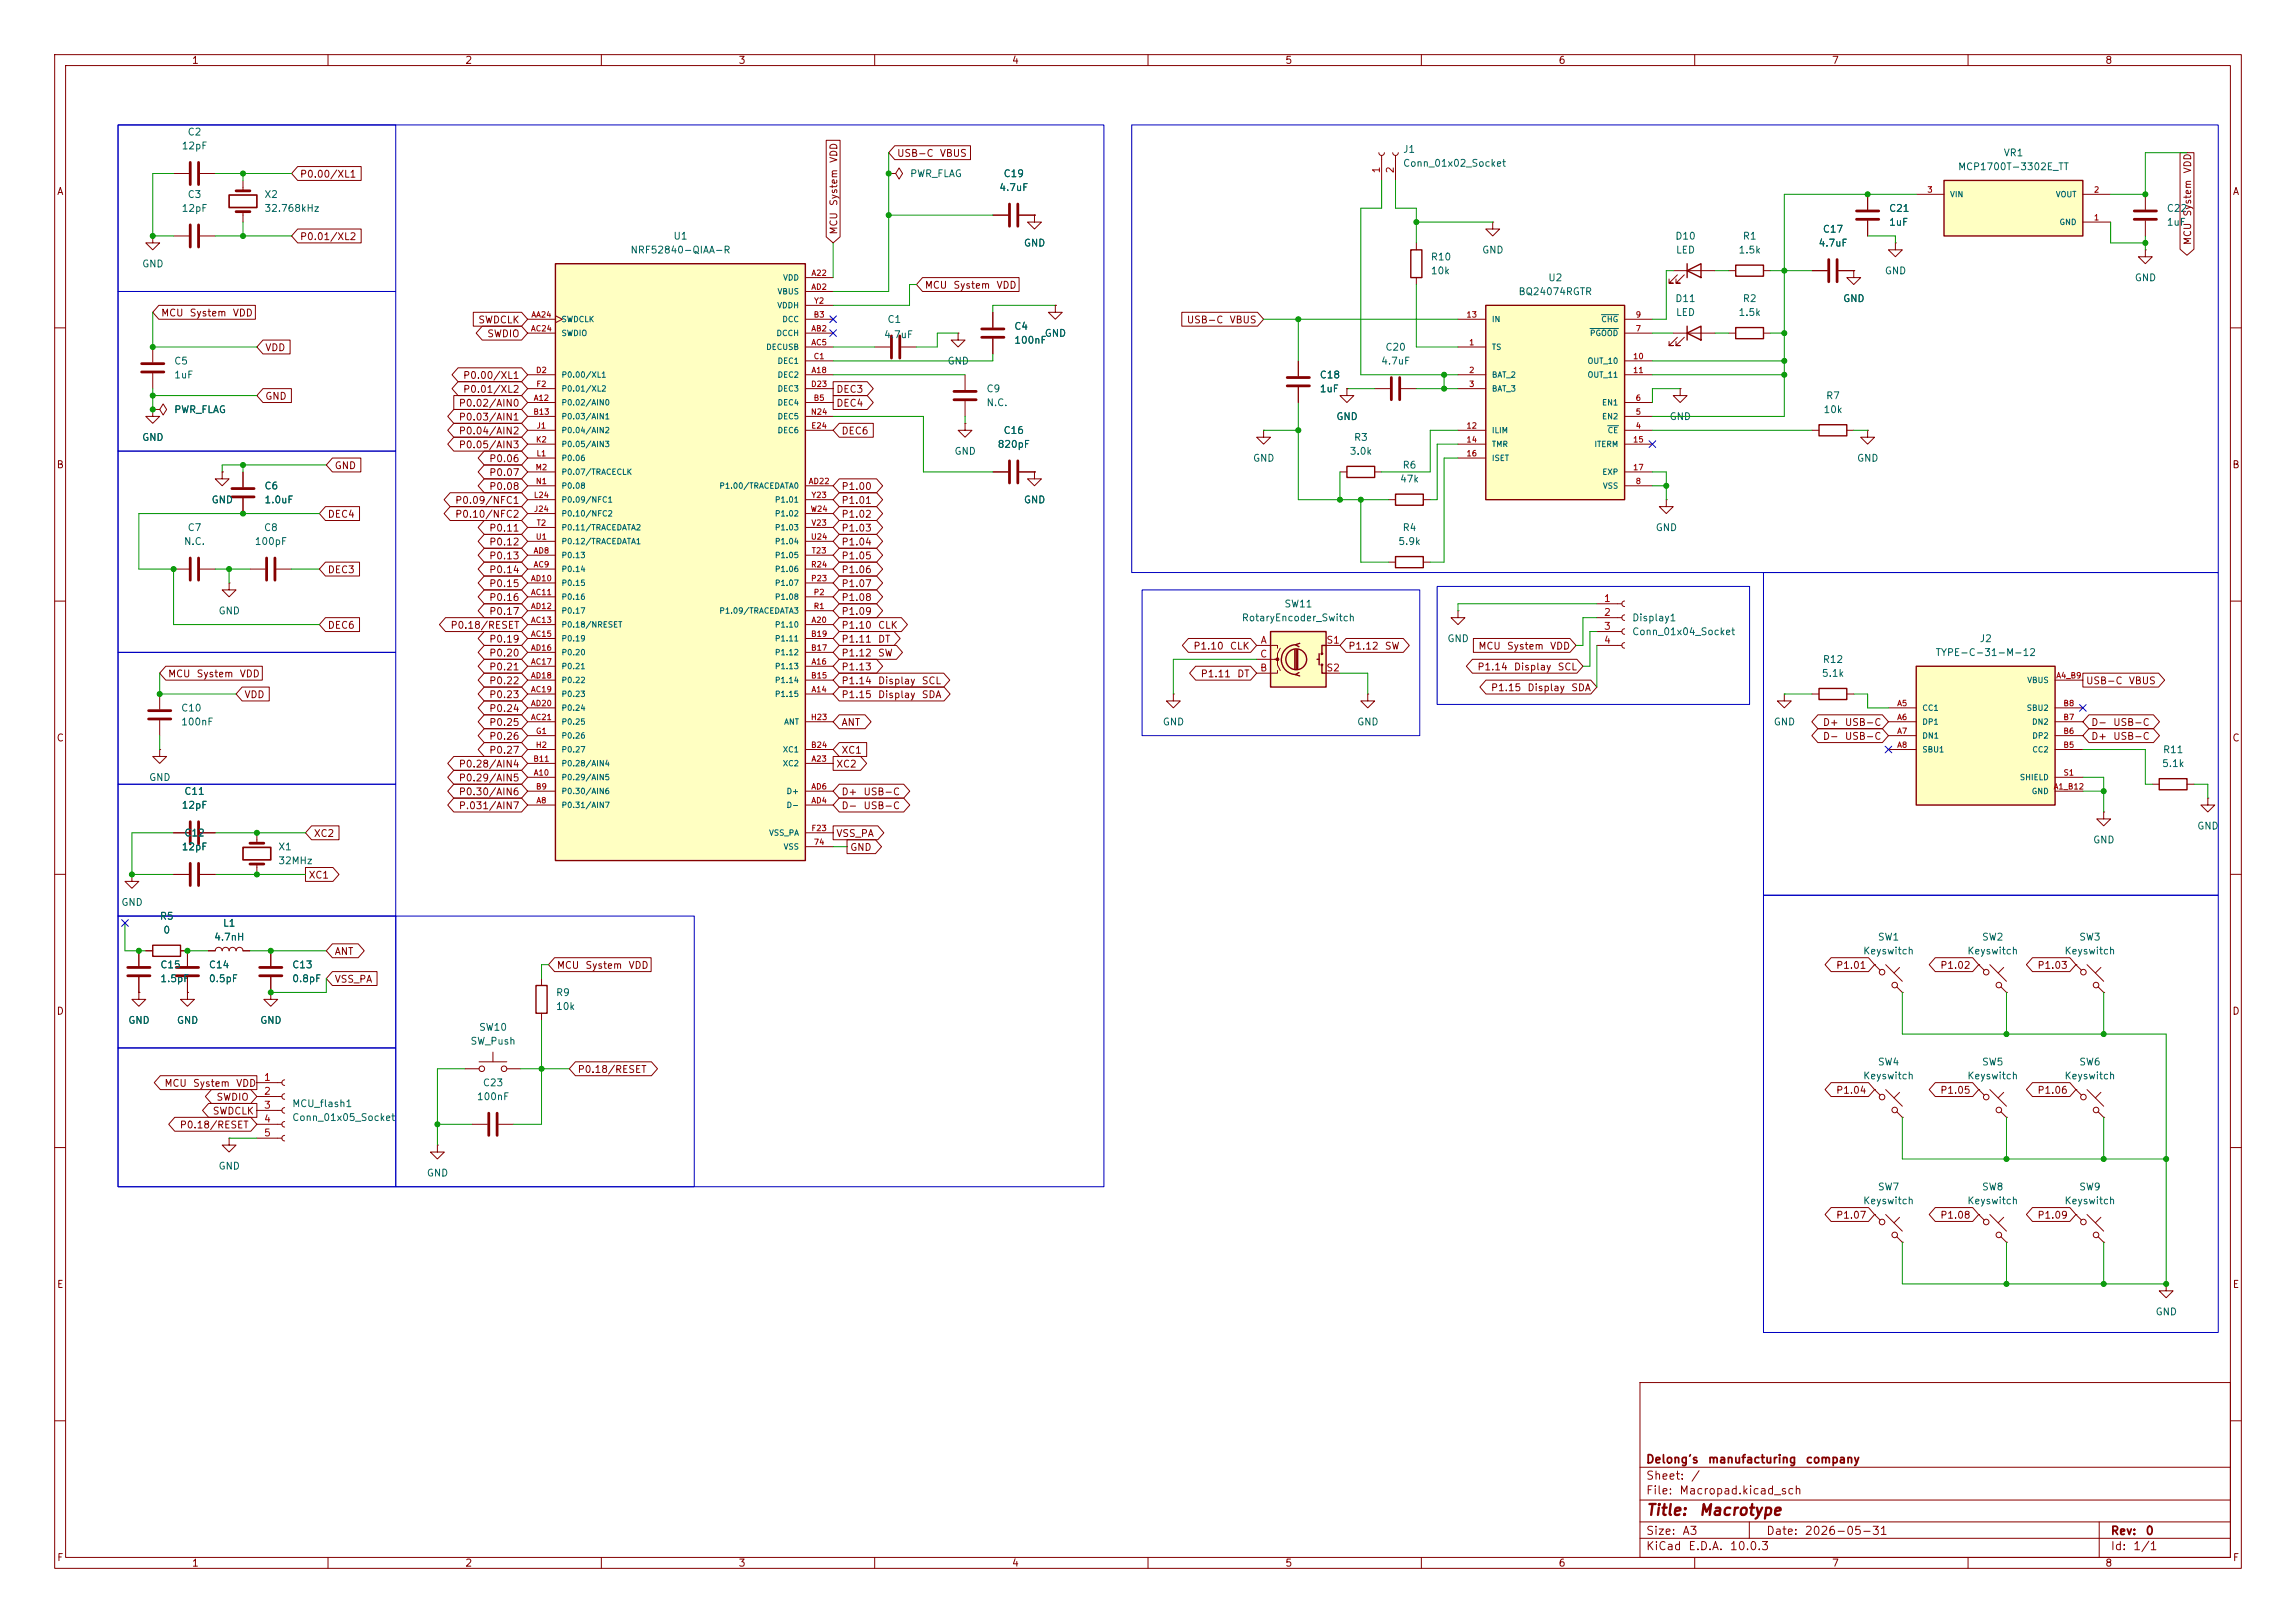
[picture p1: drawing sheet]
<svg xmlns="http://www.w3.org/2000/svg" width="420mm" height="297mm" viewBox="0 0 420 297" stroke-linecap="round" stroke-linejoin="round" font-family="sans-serif">
<defs><g id="words">
<g font-size="2" fill="#840000">
<text x="301" y="277.8">Title:</text>
<text x="310.7" y="277.8">Macrotype</text>
</g>
<g font-size="1.5" fill="#840000">
<text x="301" y="268.1">Delong's</text>
<text x="312.3" y="268.1">manufacturing</text>
<text x="330.2" y="268.1">company</text>
<text x="301" y="273.8">File:</text>
<text x="301" y="271.1">Sheet:</text>
<text x="307.1" y="273.8">Macropad.kicad_sch</text>
<text x="309.2" y="271.1">/</text>
<text x="301" y="281.2">Size:</text>
<text x="307.6" y="281.2">A3</text>
<text x="323" y="281.2">Date:</text>
<text x="330" y="281.2">2026-05-31</text>
<text x="386" y="281.2">Rev:</text>
<text x="392.4" y="281.2">0</text>
<text x="301" y="284">KiCad</text>
<text x="308.7" y="284">E.D.A.</text>
<text x="316.3" y="284">10.0.3</text>
<text x="386" y="284">Id:</text>
<text x="390.1" y="284">1/1</text>
</g>
<g font-size="1.3" fill="#840000">
<text x="35" y="12">1</text>
<text x="85" y="12">2</text>
<text x="135" y="12">3</text>
<text x="185" y="12">4</text>
<text x="235" y="12">5</text>
<text x="285" y="12">6</text>
<text x="335" y="12">7</text>
<text x="385" y="12">8</text>
<text x="153.5" y="29.9" transform="rotate(-90 153.5 29.9)">VDD</text>
<text x="164" y="29">USB-C</text>
<text x="171.8" y="29">VBUS</text>
<text x="10.3" y="36">A</text>
<text x="54.8" y="32.8">P0.00/XL1</text>
<text x="401.1" y="31.8" transform="rotate(-90 401.1 31.8)">VDD</text>
<text x="408.3" y="36">A</text>
<text x="153.5" y="37.8" transform="rotate(-90 153.5 37.8)">System</text>
<text x="401.1" y="39.7" transform="rotate(-90 401.1 39.7)">System</text>
<text x="54.8" y="44.2">P0.01/XL2</text>
<text x="153.5" y="43" transform="rotate(-90 153.5 43)">MCU</text>
<text x="401.1" y="44.9" transform="rotate(-90 401.1 44.9)">MCU</text>
<text x="169.1" y="53.1">MCU</text>
<text x="174.3" y="53.1">System</text>
<text x="182.2" y="53.1">VDD</text>
<text x="29.4" y="58.2">MCU</text>
<text x="34.6" y="58.2">System</text>
<text x="42.5" y="58.2">VDD</text>
<text x="87.4" y="59.5">SWDCLK</text>
<text x="217" y="59.5">USB-C</text>
<text x="224.8" y="59.5">VBUS</text>
<text x="48.4" y="64.6">VDD</text>
<text x="89" y="62">SWDIO</text>
<text x="84.6" y="69.6">P0.00/XL1</text>
<text x="48.4" y="73.5">GND</text>
<text x="83.8" y="74.7">P0.02/AIN0</text>
<text x="83.8" y="77.3">P0.03/AIN1</text>
<text x="84.6" y="72.2">P0.01/XL2</text>
<text x="152.9" y="74.7">DEC4</text>
<text x="152.9" y="72.2">DEC3</text>
<text x="83.8" y="82.3">P0.05/AIN3</text>
<text x="83.8" y="79.8">P0.04/AIN2</text>
<text x="153.8" y="79.8">DEC6</text>
<text x="10.3" y="86">B</text>
<text x="61.1" y="86.2">GND</text>
<text x="89.4" y="84.9">P0.06</text>
<text x="89.4" y="90">P0.08</text>
<text x="89.4" y="87.4">P0.07</text>
<text x="153.8" y="90">P1.00</text>
<text x="408.2" y="86">B</text>
<text x="59.8" y="95">DEC4</text>
<text x="83.2" y="95">P0.10/NFC2</text>
<text x="83.2" y="92.5">P0.09/NFC1</text>
<text x="153.8" y="95">P1.02</text>
<text x="153.8" y="92.5">P1.01</text>
<text x="89.4" y="100.1">P0.12</text>
<text x="89.4" y="97.6">P0.11</text>
<text x="153.8" y="97.6">P1.03</text>
<text x="153.8" y="100.1">P1.04</text>
<text x="59.8" y="105.2">DEC3</text>
<text x="89.4" y="102.7">P0.13</text>
<text x="89.4" y="105.2">P0.14</text>
<text x="89.4" y="107.7">P0.15</text>
<text x="153.8" y="107.7">P1.07</text>
<text x="153.8" y="102.7">P1.05</text>
<text x="153.8" y="105.2">P1.06</text>
<text x="89.4" y="110.3">P0.16</text>
<text x="89.4" y="112.8">P0.17</text>
<text x="153.8" y="112.8">P1.09</text>
<text x="153.8" y="110.3">P1.08</text>
<text x="59.8" y="115.4">DEC6</text>
<text x="82.3" y="115.4">P0.18/RESET</text>
<text x="89.4" y="117.9">P0.19</text>
<text x="153.8" y="115.4">P1.10</text>
<text x="153.8" y="117.9">P1.11</text>
<text x="160.5" y="115.4">CLK</text>
<text x="160.5" y="117.9">DT</text>
<text x="218.2" y="119.2">P1.10</text>
<text x="224.9" y="119.2">CLK</text>
<text x="246.5" y="119.2">P1.12</text>
<text x="253.2" y="119.2">SW</text>
<text x="270.3" y="119.2">MCU</text>
<text x="275.6" y="119.2">System</text>
<text x="283.4" y="119.2">VDD</text>
<text x="30.6" y="124.3">MCU</text>
<text x="35.9" y="124.3">System</text>
<text x="43.7" y="124.3">VDD</text>
<text x="89.4" y="123">P0.21</text>
<text x="89.4" y="120.4">P0.20</text>
<text x="89.4" y="125.5">P0.22</text>
<text x="153.8" y="125.5">P1.14</text>
<text x="153.8" y="123">P1.13</text>
<text x="153.8" y="120.4">P1.12</text>
<text x="160.5" y="125.5">Display</text>
<text x="160.5" y="120.4">SW</text>
<text x="168.5" y="125.5">SCL</text>
<text x="219.5" y="124.3">P1.11</text>
<text x="226.2" y="124.3">DT</text>
<text x="270.1" y="123">P1.14</text>
<text x="276.8" y="123">Display</text>
<text x="284.8" y="123">SCL</text>
<text x="381.5" y="125.5">USB-C</text>
<text x="389.3" y="125.5">VBUS</text>
<text x="44.6" y="128.1">VDD</text>
<text x="89.4" y="128.1">P0.23</text>
<text x="89.4" y="130.6">P0.24</text>
<text x="153.8" y="128.1">P1.15</text>
<text x="160.5" y="128.1">Display</text>
<text x="168.5" y="128.1">SDA</text>
<text x="272.6" y="126.8">P1.15</text>
<text x="279.3" y="126.8">Display</text>
<text x="287.3" y="126.8">SDA</text>
<text x="10.3" y="136">C</text>
<text x="89.4" y="133.1">P0.25</text>
<text x="89.4" y="135.7">P0.26</text>
<text x="153.8" y="133.1">ANT</text>
<text x="333.3" y="135.7">D-</text>
<text x="333.3" y="133.1">D+</text>
<text x="337.4" y="135.7">USB-C</text>
<text x="337.4" y="133.1">USB-C</text>
<text x="382.4" y="133.1">D-</text>
<text x="382.4" y="135.7">D+</text>
<text x="386.4" y="133.1">USB-C</text>
<text x="386.4" y="135.7">USB-C</text>
<text x="408.2" y="136">C</text>
<text x="83.8" y="143.3">P0.29/AIN5</text>
<text x="83.8" y="140.8">P0.28/AIN4</text>
<text x="89.4" y="138.2">P0.27</text>
<text x="152.9" y="140.8">XC2</text>
<text x="153.8" y="138.2">XC1</text>
<text x="83.8" y="148.4">P.031/AIN7</text>
<text x="83.8" y="145.8">P0.30/AIN6</text>
<text x="153.8" y="148.4">D-</text>
<text x="153.8" y="145.8">D+</text>
<text x="157.8" y="148.4">USB-C</text>
<text x="157.8" y="145.8">USB-C</text>
<text x="57.3" y="153.5">XC2</text>
<text x="152.9" y="153.5">VSS_PA</text>
<text x="56.4" y="161.1">XC1</text>
<text x="155.4" y="156">GND</text>
<text x="61.1" y="175.1">ANT</text>
<text x="101.8" y="177.6">MCU</text>
<text x="107" y="177.6">System</text>
<text x="114.9" y="177.6">VDD</text>
<text x="335.8" y="177.6">P1.01</text>
<text x="354.8" y="177.6">P1.02</text>
<text x="372.6" y="177.6">P1.03</text>
<text x="10.3" y="186">D</text>
<text x="61.1" y="180.1">VSS_PA</text>
<text x="408.2" y="186">D</text>
<text x="105.6" y="196.6">P0.18/RESET</text>
<text x="30" y="199.2">MCU</text>
<text x="35.2" y="199.2">System</text>
<text x="39.5" y="201.7">SWDIO</text>
<text x="43.1" y="199.2">VDD</text>
<text x="335.8" y="200.5">P1.04</text>
<text x="354.8" y="200.5">P1.05</text>
<text x="372.6" y="200.5">P1.06</text>
<text x="32.8" y="206.8">P0.18/RESET</text>
<text x="38.8" y="204.3">SWDCLK</text>
<text x="335.8" y="223.3">P1.07</text>
<text x="354.8" y="223.3">P1.08</text>
<text x="372.6" y="223.3">P1.09</text>
<text x="10.3" y="236">E</text>
<text x="408.3" y="236">E</text>
<text x="10.3" y="286">F</text>
<text x="35" y="287">1</text>
<text x="85" y="287">2</text>
<text x="135" y="287">3</text>
<text x="185" y="287">4</text>
<text x="235" y="287">5</text>
<text x="285" y="287">6</text>
<text x="335" y="287">7</text>
<text x="385" y="287">8</text>
<text x="408.3" y="286">F</text>
</g>
<g font-size="1.3" fill="#006464">
<text x="33.1" y="27.6">12pF</text>
<text x="34.2" y="25.1">C2</text>
<text x="256.5" y="28.3">J1</text>
<text x="366.4" y="28.9">VR1</text>
<text x="166.4" y="32.7">PWR_FLAG</text>
<text x="182.7" y="35.3">4.7uF</text>
<text x="183.5" y="32.7">C19</text>
<text x="256.5" y="30.8">Conn_01x02_Socket</text>
<text x="358.1" y="31.5">MCP1700T-3302E_TT</text>
<text x="33.1" y="39.1">12pF</text>
<text x="34.2" y="36.5">C3</text>
<text x="48.3" y="36.5">X2</text>
<text x="48.3" y="39.1">32.768kHz</text>
<text x="345.4" y="41.6">1uF</text>
<text x="345.4" y="39.1">C21</text>
<text x="396.2" y="41.6">1uF</text>
<text x="396.2" y="39.1">C22</text>
<text x="115.2" y="46.7">NRF52840-QIAA-R</text>
<text x="123.1" y="44.2">U1</text>
<text x="187.2" y="45.4">GND</text>
<text x="261.6" y="48">R10</text>
<text x="271" y="46.7">GND</text>
<text x="306.3" y="44.2">D10</text>
<text x="306.5" y="46.7">LED</text>
<text x="317.9" y="46.7">1.5k</text>
<text x="318.7" y="44.2">R1</text>
<text x="332.5" y="45.4">4.7uF</text>
<text x="333.3" y="42.9">C17</text>
<text x="25.9" y="49.2">GND</text>
<text x="261.6" y="50.5">10k</text>
<text x="283.1" y="51.8">U2</text>
<text x="344.7" y="50.5">GND</text>
<text x="390.4" y="51.8">GND</text>
<text x="162.2" y="59.4">C1</text>
<text x="277.7" y="54.3">BQ24074RGTR</text>
<text x="306.3" y="55.6">D11</text>
<text x="306.5" y="58.1">LED</text>
<text x="317.9" y="58.1">1.5k</text>
<text x="318.7" y="55.6">R2</text>
<text x="337.1" y="55.6">GND</text>
<text x="161.6" y="62.2">4.7uF</text>
<text x="185.4" y="60.7">C4</text>
<text x="185.4" y="63.2">100nF</text>
<text x="191" y="61.9">GND</text>
<text x="253.3" y="64.5">C20</text>
<text x="31.8" y="67">C5</text>
<text x="31.8" y="69.6">1uF</text>
<text x="173.2" y="67">GND</text>
<text x="241.3" y="69.6">C18</text>
<text x="252.5" y="67">4.7uF</text>
<text x="31.8" y="75.9">PWR_FLAG</text>
<text x="180.3" y="72.1">C9</text>
<text x="180.3" y="74.6">N.C.</text>
<text x="241.3" y="72.1">1uF</text>
<text x="244.3" y="77.2">GND</text>
<text x="305.3" y="77.2">GND</text>
<text x="333.5" y="75.9">10k</text>
<text x="333.9" y="73.4">R7</text>
<text x="25.9" y="81">GND</text>
<text x="174.5" y="83.5">GND</text>
<text x="182.4" y="82.3">820pF</text>
<text x="183.5" y="79.7">C16</text>
<text x="246.8" y="83.5">3.0k</text>
<text x="247.6" y="81">R3</text>
<text x="48.3" y="89.9">C6</text>
<text x="229.1" y="84.8">GND</text>
<text x="256" y="88.6">47k</text>
<text x="256.5" y="86.1">R6</text>
<text x="339.6" y="84.8">GND</text>
<text x="38.6" y="92.4">GND</text>
<text x="48.3" y="92.4">1.0uF</text>
<text x="187.2" y="92.4">GND</text>
<text x="33.6" y="100">N.C.</text>
<text x="34.2" y="97.5">C7</text>
<text x="46.5" y="100">100pF</text>
<text x="48.2" y="97.5">C8</text>
<text x="255.7" y="100">5.9k</text>
<text x="256.5" y="97.5">R4</text>
<text x="302.8" y="97.5">GND</text>
<text x="39.9" y="112.7">GND</text>
<text x="234.8" y="111.5">SW11</text>
<text x="227" y="114">RotaryEncoder_Switch</text>
<text x="264.7" y="117.8">GND</text>
<text x="298.5" y="114">Display1</text>
<text x="298.5" y="116.5">Conn_01x04_Socket</text>
<text x="362" y="117.8">J2</text>
<text x="333.2" y="124.2">5.1k</text>
<text x="333.3" y="121.6">R12</text>
<text x="354" y="120.4">TYPE-C-31-M-12</text>
<text x="33" y="130.5">C10</text>
<text x="33" y="133.1">100nF</text>
<text x="212.6" y="133.1">GND</text>
<text x="248.2" y="133.1">GND</text>
<text x="324.4" y="133.1">GND</text>
<text x="27.2" y="143.2">GND</text>
<text x="395.4" y="140.7">5.1k</text>
<text x="395.6" y="138.1">R11</text>
<text x="33.1" y="148.3">12pF</text>
<text x="33.6" y="145.8">C11</text>
<text x="33.1" y="155.9">12pF</text>
<text x="33.6" y="153.4">C12</text>
<text x="50.8" y="155.9">X1</text>
<text x="382.8" y="154.6">GND</text>
<text x="401.8" y="152.1">GND</text>
<text x="50.8" y="158.5">32MHz</text>
<text x="22.1" y="166.1">GND</text>
<text x="29.1" y="168.6">R5</text>
<text x="29.8" y="171.2">0</text>
<text x="39.1" y="172.4">4.7nH</text>
<text x="40.7" y="169.9">L1</text>
<text x="343.4" y="172.4">SW1</text>
<text x="362.5" y="172.4">SW2</text>
<text x="380.2" y="172.4">SW3</text>
<text x="29.2" y="177.5">C15</text>
<text x="38.1" y="177.5">C14</text>
<text x="53.3" y="177.5">C13</text>
<text x="340.7" y="175">Keyswitch</text>
<text x="359.8" y="175">Keyswitch</text>
<text x="377.5" y="175">Keyswitch</text>
<text x="29.2" y="180">1.5pF</text>
<text x="38.1" y="180">0.5pF</text>
<text x="53.3" y="180">0.8pF</text>
<text x="101.6" y="182.6">R9</text>
<text x="101.6" y="185.1">10k</text>
<text x="23.4" y="187.7">GND</text>
<text x="32.3" y="187.7">GND</text>
<text x="47.5" y="187.7">GND</text>
<text x="86" y="191.5">SW_Push</text>
<text x="87.5" y="188.9">SW10</text>
<text x="340.7" y="197.8">Keyswitch</text>
<text x="343.4" y="195.3">SW4</text>
<text x="359.8" y="197.8">Keyswitch</text>
<text x="362.5" y="195.3">SW5</text>
<text x="377.5" y="197.8">Keyswitch</text>
<text x="380.2" y="195.3">SW6</text>
<text x="53.3" y="202.9">MCU_flash1</text>
<text x="87.1" y="201.6">100nF</text>
<text x="88.2" y="199.1">C23</text>
<text x="53.3" y="205.4">Conn_01x05_Socket</text>
<text x="39.9" y="214.3">GND</text>
<text x="78" y="215.6">GND</text>
<text x="340.7" y="220.7">Keyswitch</text>
<text x="343.4" y="218.1">SW7</text>
<text x="359.8" y="220.7">Keyswitch</text>
<text x="362.5" y="218.1">SW8</text>
<text x="377.5" y="220.7">Keyswitch</text>
<text x="380.2" y="218.1">SW9</text>
<text x="394.2" y="241">GND</text>
</g>
<g font-size="1.3" fill="#a90000">
<text x="252.7" y="31.8" transform="rotate(-90 252.7 31.8)">1</text>
<text x="255.2" y="31.8" transform="rotate(-90 255.2 31.8)">2</text>
<text x="293.3" y="110.5">1</text>
<text x="293.3" y="113">2</text>
<text x="230.5" y="118.1">A</text>
<text x="242.5" y="118.1">S1</text>
<text x="293.3" y="115.5">3</text>
<text x="293.3" y="118.1">4</text>
<text x="230.4" y="123.2">B</text>
<text x="230.4" y="120.6">C</text>
<text x="242.5" y="123.2">S2</text>
<text x="48.2" y="198.1">1</text>
<text x="48.2" y="200.6">2</text>
<text x="48.2" y="203.2">3</text>
<text x="48.2" y="205.7">4</text>
<text x="48.2" y="208.3">5</text>
</g>
<g font-size="1" fill="#a90000">
<text x="352.4" y="35.5">3</text>
<text x="382.9" y="35.5">2</text>
<text x="382.9" y="40.6">1</text>
<text x="148.3" y="53.3">AD2</text>
<text x="148.3" y="50.7">A22</text>
<text x="97.1" y="58.3">AA24</text>
<text x="148.7" y="58.3">B3</text>
<text x="148.8" y="55.8">Y2</text>
<text x="268.1" y="58.3">13</text>
<text x="299.1" y="58.3">9</text>
<text x="97" y="60.9">AC24</text>
<text x="148.3" y="60.9">AB2</text>
<text x="148.3" y="63.4">AC5</text>
<text x="148.7" y="66">C1</text>
<text x="268.6" y="63.4">1</text>
<text x="298.6" y="66">10</text>
<text x="299.1" y="60.9">7</text>
<text x="97.9" y="68.5">D2</text>
<text x="98" y="71">F2</text>
<text x="148.3" y="71">D23</text>
<text x="148.3" y="68.5">A18</text>
<text x="268.6" y="68.5">2</text>
<text x="268.6" y="71">3</text>
<text x="298.6" y="68.5">11</text>
<text x="97.5" y="76.1">B13</text>
<text x="97.5" y="73.6">A12</text>
<text x="148.2" y="76.1">N24</text>
<text x="148.7" y="73.6">B5</text>
<text x="299.1" y="76.1">5</text>
<text x="299.1" y="73.6">6</text>
<text x="97.9" y="81.2">K2</text>
<text x="98" y="83.7">L1</text>
<text x="98.1" y="78.7">J1</text>
<text x="148.3" y="78.7">E24</text>
<text x="268.1" y="78.7">12</text>
<text x="268.1" y="81.2">14</text>
<text x="268.1" y="83.7">16</text>
<text x="298.6" y="81.2">15</text>
<text x="299.1" y="78.7">4</text>
<text x="97.9" y="86.3">M2</text>
<text x="97.9" y="88.8">N1</text>
<text x="147.8" y="88.8">AD22</text>
<text x="298.6" y="86.3">17</text>
<text x="299.1" y="88.8">8</text>
<text x="97.6" y="91.4">L24</text>
<text x="97.6" y="93.9">J24</text>
<text x="148.2" y="93.9">W24</text>
<text x="148.3" y="91.4">Y23</text>
<text x="97.5" y="101.5">AD8</text>
<text x="97.9" y="99">U1</text>
<text x="98.1" y="96.4">T2</text>
<text x="148.2" y="99">U24</text>
<text x="148.3" y="96.4">V23</text>
<text x="148.4" y="101.5">T23</text>
<text x="97" y="106.6">AD10</text>
<text x="97.5" y="104.1">AC9</text>
<text x="148.3" y="106.6">P23</text>
<text x="148.3" y="104.1">R24</text>
<text x="97" y="109.1">AC11</text>
<text x="97" y="111.7">AD12</text>
<text x="148.7" y="109.1">P2</text>
<text x="148.7" y="111.7">R1</text>
<text x="97" y="114.2">AC13</text>
<text x="97" y="116.8">AC15</text>
<text x="97" y="119.3">AD16</text>
<text x="148.3" y="119.3">B17</text>
<text x="148.3" y="116.8">B19</text>
<text x="148.3" y="114.2">A20</text>
<text x="97" y="121.8">AC17</text>
<text x="97" y="124.4">AD18</text>
<text x="148.3" y="124.4">B15</text>
<text x="148.3" y="121.8">A16</text>
<text x="376" y="124.4">A4_B9</text>
<text x="97" y="126.9">AC19</text>
<text x="97" y="129.5">AD20</text>
<text x="148.3" y="126.9">A14</text>
<text x="346.9" y="129.5">A5</text>
<text x="377.3" y="129.5">B8</text>
<text x="97" y="132">AC21</text>
<text x="97.9" y="137.1">H2</text>
<text x="97.9" y="134.5">G1</text>
<text x="148.2" y="132">H23</text>
<text x="148.3" y="137.1">B24</text>
<text x="346.9" y="132">A6</text>
<text x="346.9" y="134.5">A7</text>
<text x="346.9" y="137.1">A8</text>
<text x="377.3" y="137.1">B5</text>
<text x="377.3" y="134.5">B6</text>
<text x="377.3" y="132">B7</text>
<text x="97.5" y="139.6">B11</text>
<text x="97.5" y="142.2">A10</text>
<text x="148.3" y="139.6">A23</text>
<text x="377.4" y="142.2">S1</text>
<text x="97.9" y="144.7">B9</text>
<text x="98" y="147.2">A8</text>
<text x="148.3" y="147.2">AD4</text>
<text x="148.3" y="144.7">AD6</text>
<text x="375.6" y="144.7">A1_B12</text>
<text x="148.3" y="152.3">F23</text>
<text x="148.8" y="154.9">74</text>
</g>
<g font-size="1" fill="#006464">
<text x="356.6" y="36.3">VIN</text>
<text x="376" y="36.3">VOUT</text>
<text x="376.6" y="41.4">GND</text>
<text x="143.1" y="51.6">VDD</text>
<text x="102.6" y="59.2">SWDCLK</text>
<text x="142.1" y="56.7">VDDH</text>
<text x="142.1" y="54.1">VBUS</text>
<text x="143" y="59.2">DCC</text>
<text x="272.8" y="59.2">IN</text>
<text x="292.8" y="59.2">CHG</text>
<text x="102.6" y="61.7">SWDIO</text>
<text x="140.1" y="64.3">DECUSB</text>
<text x="141.9" y="61.7">DCCH</text>
<text x="272.8" y="64.3">TS</text>
<text x="290.7" y="61.7">PGOOD</text>
<text x="102.6" y="69.4">P0.00/XL1</text>
<text x="102.6" y="71.9">P0.01/XL2</text>
<text x="142.1" y="69.4">DEC2</text>
<text x="142.1" y="66.8">DEC1</text>
<text x="142.1" y="71.9">DEC3</text>
<text x="272.8" y="69.4">BAT_2</text>
<text x="272.8" y="71.9">BAT_3</text>
<text x="290.3" y="66.8">OUT_10</text>
<text x="290.3" y="69.4">OUT_11</text>
<text x="102.6" y="74.4">P0.02/AIN0</text>
<text x="102.6" y="77">P0.03/AIN1</text>
<text x="142.1" y="74.4">DEC4</text>
<text x="142.1" y="77">DEC5</text>
<text x="293" y="77">EN2</text>
<text x="293" y="74.4">EN1</text>
<text x="102.6" y="79.5">P0.04/AIN2</text>
<text x="102.6" y="82.1">P0.05/AIN3</text>
<text x="142.1" y="79.5">DEC6</text>
<text x="272.8" y="79.5">ILIM</text>
<text x="272.8" y="82.1">TMR</text>
<text x="291.6" y="82.1">ITERM</text>
<text x="294" y="79.5">CE</text>
<text x="102.6" y="84.6">P0.06</text>
<text x="102.6" y="87.1">P0.07/TRACECLK</text>
<text x="102.6" y="89.7">P0.08</text>
<text x="131.5" y="89.7">P1.00/TRACEDATA0</text>
<text x="272.8" y="84.6">ISET</text>
<text x="293" y="87.1">EXP</text>
<text x="293.1" y="89.7">VSS</text>
<text x="102.6" y="94.8">P0.10/NFC2</text>
<text x="102.6" y="92.2">P0.09/NFC1</text>
<text x="141.6" y="94.8">P1.02</text>
<text x="141.6" y="92.2">P1.01</text>
<text x="102.6" y="97.3">P0.11/TRACEDATA2</text>
<text x="102.6" y="99.8">P0.12/TRACEDATA1</text>
<text x="141.6" y="99.8">P1.04</text>
<text x="141.6" y="97.3">P1.03</text>
<text x="102.6" y="104.9">P0.14</text>
<text x="102.6" y="102.4">P0.13</text>
<text x="102.6" y="107.5">P0.15</text>
<text x="141.6" y="107.5">P1.07</text>
<text x="141.6" y="104.9">P1.06</text>
<text x="141.6" y="102.4">P1.05</text>
<text x="102.6" y="110">P0.16</text>
<text x="102.6" y="112.5">P0.17</text>
<text x="131.5" y="112.5">P1.09/TRACEDATA3</text>
<text x="141.6" y="110">P1.08</text>
<text x="102.6" y="115.1">P0.18/NRESET</text>
<text x="102.6" y="117.6">P0.19</text>
<text x="141.6" y="115.1">P1.10</text>
<text x="141.6" y="117.6">P1.11</text>
<text x="102.6" y="122.7">P0.21</text>
<text x="102.6" y="120.2">P0.20</text>
<text x="102.6" y="125.2">P0.22</text>
<text x="141.6" y="122.7">P1.13</text>
<text x="141.6" y="125.2">P1.14</text>
<text x="141.6" y="120.2">P1.12</text>
<text x="370.7" y="125.2">VBUS</text>
<text x="102.6" y="127.8">P0.23</text>
<text x="102.6" y="130.3">P0.24</text>
<text x="141.6" y="127.8">P1.15</text>
<text x="351.5" y="130.3">CC1</text>
<text x="370.6" y="130.3">SBU2</text>
<text x="102.6" y="132.9">P0.25</text>
<text x="102.6" y="135.4">P0.26</text>
<text x="102.6" y="137.9">P0.27</text>
<text x="143.1" y="137.9">XC1</text>
<text x="143.3" y="132.9">ANT</text>
<text x="351.5" y="132.9">DP1</text>
<text x="351.5" y="135.4">DN1</text>
<text x="351.5" y="137.9">SBU1</text>
<text x="371.6" y="132.9">DN2</text>
<text x="371.7" y="137.9">CC2</text>
<text x="371.7" y="135.4">DP2</text>
<text x="102.6" y="143">P0.29/AIN5</text>
<text x="102.6" y="140.5">P0.28/AIN4</text>
<text x="143.1" y="140.5">XC2</text>
<text x="369.4" y="143">SHIELD</text>
<text x="102.6" y="148.1">P0.31/AIN7</text>
<text x="102.6" y="145.6">P0.30/AIN6</text>
<text x="143.8" y="148.1">D-</text>
<text x="143.8" y="145.6">D+</text>
<text x="371.6" y="145.6">GND</text>
<text x="140.6" y="153.2">VSS_PA</text>
<text x="143.2" y="155.7">VSS</text>
</g>
</g></defs>
<g fill="none" stroke="#840000" stroke-width=".18">
<path d="M10 10h400v277h-400zM12 12h396v273h-396zM60 10v2M110 10v2M160 10v2M210 10v2M260 10v2M310 10v2M360 10v2M339.1 49.5v1.3h1.3l-1.3 1.3-1.3-1.3h1.3M339.1 49.5h.1M10 60h2"/>
<path d="M408 60h2M10 110h2M408 110h2M10 160h2M408 160h2M10 210h2M408 210h2M300 253h108v32h-108zM10 260h2M300 278.5h108M300 274.5h108M300 268.5h108"/>
<path d="M320 278.5v3M384 278.5v6.5M408 260h2M60 285v2M110 285v2M160 285v2M210 285v2M260 285v2M300 281.5h108M310 285v2M360 285v2"/>
</g>
<path d="M271.8 55.9h25.4v35.5h-25.4z" fill="#ffffc2"/>
<path d="M271.8 55.9h25.4v35.5h-25.4zM308.6 49.5l2.5-1.2v2.5zM308.6 48.3v2.5M317.5 48.5h5.1v2h-5.1z" fill="none" stroke="#840000" stroke-width=".25"/>
<g fill="none" stroke="#840000" stroke-width=".18">
<path d="M341.6 35.6v2.8M266.7 58.4h5.1M297.2 58.4h5.1M306.1 49.5h7.6M306.8 50.3l-1.5 1.5h.8h-.8v-.7M308.1 50.3l-1.5 1.5h.7h-.7v-.7M316.2 49.5h1.3M322.6 49.5h1.2M341.6 40.4v2.8M346.7 44.5v1.2h1.3l-1.3 1.3-1.3-1.3h1.3M346.7 44.5h.1M392.4 45.7v1.3h1.3l-1.3 1.3-1.2-1.3h1.2"/>
<path d="M392.4 45.7h.1M266.7 63.5h5.1M266.7 68.6h5.1M266.7 71.1h5.1M266.7 78.7h5.1M297.2 68.6h5.1M297.2 78.7h5.1M297.2 76.2h5.1M297.2 73.7h5.1M297.2 61h5.1M297.2 66h5.1M266.7 81.3h5.1"/>
<path d="M266.7 83.8h5.1M297.2 88.9h5.1M297.2 81.3h5.1M297.2 86.4h5.1"/>
</g>
<path d="M292.9 57.6h3.2M290.8 60.1h5.3M294.1 77.9h2" fill="none" stroke="#006464" stroke-width=".18"/>
<path d="M339.6 38.6h4.1M339.6 40.1h4.1" fill="none" stroke="#840000" stroke-width=".51"/>
<path d="M355.6 33h25.4v10.2h-25.4z" fill="#ffffc2"/>
<path d="M355.6 33h25.4v10.2h-25.4zM258.1 45.7h2v5.1h-2zM332.7 77.7h5.1v2.1h-5.1zM332.7 126h5.1v2h-5.1zM395 142.5h5v2h-5z" fill="none" stroke="#840000" stroke-width=".25"/>
<g fill="none" stroke="#840000" stroke-width=".18">
<path d="M252.2 27.9l.2 .4 .3 .1 .4-.1 .1-.4M252.7 28.4v4.6M254.8 27.9l.1 .4 .4 .1 .3-.1 .2-.4M255.3 28.4v4.6M350.5 35.6h5.1M381 35.6h5.1M392.4 35.6v2.8M259.1 44.5v1.2M259.1 50.8v1.3M273 40.6v1.3h1.3l-1.3 1.3-1.2-1.3h1.2M273 40.6h.1M381 40.6h5.1"/>
<path d="M392.4 40.4v2.8M331.5 78.7h1.2M337.8 78.7h1.3M341.6 78.7v1.3h1.3l-1.3 1.3-1.2-1.3h1.2M341.6 78.7h.1M326.4 127v1.3h1.3l-1.3 1.2-1.3-1.2h1.3M326.4 127h.1M331.5 127h1.2M337.8 127h1.3M384.8 148.6v1.3h1.3l-1.3 1.2-1.3-1.2h1.3M384.8 148.6h.1M393.7 143.5h1.3"/>
<path d="M400 143.5h1.3M403.9 146.1v1.2h1.2l-1.2 1.3-1.3-1.3h1.3M403.9 146.1h.1M342.9 176.5l1 1M342.9 176.5h.1M344.9 176.5l3.1 3.1M347.5 177l-1 1.1M361.9 176.5l1.1 1M361.9 176.5h.1M364 176.5l3 3.1M366.5 177l-1 1.1M379.7 176.5l1 1"/>
<path d="M379.7 176.5h.1M381.8 176.5l3 3.1M384.3 177l-1 1.1M342.9 199.4l1 1M342.9 199.4h.1M344.9 199.4l3.1 3M347 180.6l1 1M347.5 199.9l-1 1M348 181.6h.1M361.9 199.4l1.1 1M361.9 199.4h.1M364 199.4l3 3"/>
<path d="M366 180.6l1 1M366.5 199.9l-1 1M367 181.6h.1M379.7 199.4l1 1M379.7 199.4h.1M381.8 199.4l3 3M383.8 180.6l1 1M384.3 199.9l-1 1M384.8 181.6h.1M347 203.5l1 1M348 204.5h.1M366 203.5l1 1"/>
<path d="M367 204.5h.1M383.8 203.5l1 1M384.8 204.5h.1M342.9 222.2l1 1.1M342.9 222.2h.1M344.9 222.2l3.1 3.1M347 226.3l1 1M347.5 222.8l-1 1M348 227.3h.1M361.9 222.2l1.1 1.1M361.9 222.2h.1M364 222.2l3 3.1"/>
<path d="M366 226.3l1 1M366.5 222.8l-1 1M367 227.3h.1M396.2 234.9v1.3h1.3l-1.3 1.3-1.2-1.3h1.2M396.2 234.9h.1"/>
<circle cx="344.3" cy="177.9" r=".51"/>
<circle cx="363.3" cy="177.9" r=".51"/>
<circle cx="381.1" cy="177.9" r=".51"/>
<circle cx="346.6" cy="180.3" r=".51"/>
<circle cx="365.6" cy="180.3" r=".51"/>
<circle cx="383.4" cy="180.3" r=".51"/>
<circle cx="344.3" cy="200.8" r=".51"/>
<circle cx="346.6" cy="203.1" r=".51"/>
<circle cx="363.3" cy="200.8" r=".51"/>
<circle cx="365.6" cy="203.1" r=".51"/>
<circle cx="381.1" cy="200.8" r=".51"/>
<circle cx="383.4" cy="203.1" r=".51"/>
<circle cx="344.3" cy="223.6" r=".51"/>
<circle cx="346.6" cy="226" r=".51"/>
<circle cx="363.3" cy="223.6" r=".51"/>
<circle cx="365.6" cy="226" r=".51"/>
</g>
<path d="M390.4 38.6h4.1M390.4 40.1h4.1" fill="none" stroke="#840000" stroke-width=".51"/>
<path d="M350.5 121.9h25.4v25.4h-25.4z" fill="#ffffc2"/>
<path d="M246.4 85.3h5.1v2.1h-5.1zM255.3 90.4h5v2.1h-5zM255.3 101.9h5v2h-5zM350.5 121.9h25.4v25.4h-25.4zM27.9 173h5.1v2h-5.1zM98 180.3h2.1v5.1h-2.1z" fill="none" stroke="#840000" stroke-width=".25"/>
<g fill="none" stroke="#840000" stroke-width=".18">
<path d="M27.9 74.9h1.3l.6-1 .7 1-.7 1-.6-1M27.9 74.9h.1M231.1 78.7v1.3h1.3l-1.3 1.3-1.2-1.3h1.2M231.1 78.7h.1M237.5 66v2.8M237.5 70.9v2.8M246.4 71.1v1.3h1.2l-1.2 1.3-1.3-1.3h1.3M246.4 71.1h.1M251.5 71.1h2.8M256.3 71.1h2.8M40.6 86.4v1.2h1.3l-1.3 1.3-1.2-1.3h1.2M40.6 86.4h.1"/>
<path d="M44.4 86.4v2.8M44.4 91.2v2.8M245.1 86.4h1.3M251.5 86.4h1.2M254 91.4h1.3M260.3 91.4h1.3M31.7 104.1h2.8M36.6 104.1h2.8M41.9 106.7v1.3h1.3l-1.3 1.2-1.3-1.2h1.3M41.9 106.7h.1M45.7 104.1h2.8M50.5 104.1h2.8"/>
<path d="M254 102.9h1.3M260.3 102.9h1.3M29.2 137.2v1.2h1.3l-1.3 1.3-1.3-1.3h1.3M29.2 137.2h.1M29.2 127v2.8M29.2 131.8v2.8M214.6 127v1.3h1.3l-1.3 1.2-1.2-1.2h1.2M214.6 127h.1M345.4 129.5h5.1M345.4 132.1h5.1M345.4 134.6h5.1M345.4 137.2h5.1"/>
<path d="M375.9 124.5h5.1M375.9 129.5h5.1M375.9 132.1h5.1M375.9 134.6h5.1M375.9 137.2h5.1M31.7 152.4h2.8M36.6 152.4h2.8M47 152.4v1.9M47 158.1v1.9M375.9 144.8h5.1M375.9 142.2h5.1M24.1 160v1.3h1.3l-1.3 1.3-1.2-1.3h1.2"/>
<path d="M24.1 160h.1M25.4 174v2.8M25.4 178.8v2.8M26.7 174h1.2M31.7 160h2.8M33 174h1.3v2.8M34.3 178.8v2.8M36.6 160h2.8M38.1 174h1.3a.64 .64 0 0 1 .6-.6 .64 .64 0 0 1 .6 .6 .64 .64 0 0 1 .7-.6 .64 .64 0 0 1 .6 .6 .64 .64 0 0 1 .6-.6 .64 .64 0 0 1 .7 .6 .64 .64 0 0 1 .6-.6 .64 .64 0 0 1 .6 .6h1.3M49.5 174v2.8M49.5 178.8v2.8M99.1 179.1v1.2"/>
<path d="M25.4 181.6v1.3h1.3l-1.3 1.3-1.3-1.3h1.3M25.4 181.6h.1M34.3 181.6v1.3h1.3l-1.3 1.3-1.3-1.3h1.3M34.3 181.6h.1M47 198.1h4.6M49.5 181.6v1.3h1.3l-1.3 1.3-1.2-1.3h1.2M49.5 181.6h.1M52.1 197.6l-.4 .2-.1 .3 .1 .4 .4 .1M85.1 195.6h2.5M87.6 194.3h5.1M90.2 192.5v1.8M92.7 195.6h2.5"/>
<path d="M99.1 185.4v1.3M41.9 208.3v1.3h1.3l-1.3 1.2-1.3-1.2h1.3M41.9 208.3h.1M47 205.7h4.6M47 200.7h4.6M47 203.2h4.6M47 208.3h4.6M52.1 200.2l-.4 .1-.1 .4 .1 .3 .4 .2M52.1 202.7l-.4 .1-.1 .4 .1 .4 .4 .1M52.1 205.2l-.4 .2-.1 .3 .1 .4 .4 .1M52.1 207.8l-.4 .1-.1 .4 .1 .3 .4 .2M80 209.6v1.2h1.3l-1.3 1.3-1.3-1.3h1.3"/>
<path d="M80 209.6h.1M86.4 205.7h2.8M91.2 205.7h2.8M379.7 222.2l1 1.1M379.7 222.2h.1M381.8 222.2l3 3.1M383.8 226.3l1 1M384.3 222.8l-1 1M384.8 227.3h.1"/>
<circle cx="88.1" cy="195.6" r=".51"/>
<circle cx="92.2" cy="195.6" r=".51"/>
<circle cx="381.1" cy="223.6" r=".51"/>
<circle cx="383.4" cy="226" r=".51"/>
</g>
<g fill="none" stroke="#840000" stroke-width=".51">
<path d="M235.5 69.1h4M235.5 70.6h4M254.5 69.1v4.1M256 69.1v4.1M42.4 89.4h4.1M42.4 90.9h4.1M34.8 102.1v4.1M36.3 102.1v4.1M48.8 102.1v4.1M50.3 102.1v4.1M27.2 130h4M27.2 131.6h4"/>
<path d="M34.8 150.4v4M34.8 158v4.1M36.3 150.4v4M36.3 158v4.1M45.7 158.1h2.6M45.7 154.3h2.6M23.4 177h4M23.4 178.6h4M32.3 177h4M32.3 178.6h4M47.5 177h4.1M47.5 178.6h4.1"/>
<path d="M89.4 203.7v4.1M90.9 203.7v4.1"/>
</g>
<path d="M44.4 155.1h5.1v2.3h-5.1z" fill="none" stroke="#840000" stroke-width=".3"/>
<path d="M232.4 115.6h10.2v10.1h-10.2z" fill="#ffffc2"/>
<g fill="none" stroke="#840000" stroke-width=".25">
<path d="M317.5 59.9h5.1v2.1h-5.1zM232.4 115.6h10.2v10.1h-10.2zM236.9 118.9v3.5M237.1 118a2.73 2.73 0 0 0-2.7 2.7 2.73 2.73 0 0 0 2.7 2.7M237.1 118.9v3.5M237.4 118.9v3.5M237.7 117.7l-.7 .3 .6 .4M241.3 119.6v2.1M242.6 118.1h-.8v1.5M237.6 123.1l-.6 .3 .7 .3M240.9 120.7h.4M241.8 121.7v1.5h.8"/>
<circle cx="241.8" cy="119.6" r=".13"/>
<circle cx="237.1" cy="120.7" r="1.9"/>
<circle cx="241.8" cy="121.7" r=".13"/>
</g>
<g fill="none" stroke="#840000" stroke-width=".18">
<path d="M44.4 33v1.9M44.4 38.7v1.9M316.2 61h1.3M322.6 61h1.2M229.9 118.1h3.8v.5M234.2 118.6l-.5 1v1.1h-.5M242.6 118.1h2.5M266.7 111.8v1.2h1.3l-1.3 1.3-1.3-1.3h1.3M266.7 111.8h.1M229.9 120.7h3.8v1l.5 1M233.7 122.7v.5h-3.8M242.6 123.2h2.5"/>
<path d="M250.2 127v1.3h1.3l-1.3 1.2-1.3-1.2h1.3M250.2 127h.1"/>
</g>
<circle cx="233.7" cy="120.6" r=".25" fill="#840000" stroke="#840000" stroke-width=".18"/>
<path d="M43.2 38.7h2.5M43.2 34.9h2.5" fill="none" stroke="#840000" stroke-width=".51"/>
<path d="M41.9 35.7h5.1v2.3h-5.1z" fill="none" stroke="#840000" stroke-width=".3"/>
<path d="M101.6 48.3h45.7v109.2h-45.7z" fill="#ffffc2"/>
<path d="M101.6 48.3h45.7v109.2h-45.7zM308.6 59.7v2.5M308.6 61l2.5-1.3v2.5z" fill="none" stroke="#840000" stroke-width=".25"/>
<g fill="none" stroke="#840000" stroke-width=".18">
<path d="M31.7 31.8h2.8M36.6 31.8h2.8M54.5 30.5h11.6v2.5h-11.6l-1.2-1.2zM151.1 25.7h2.6v17.6l-1.3 1.2-1.3-1.2zM162.6 31.8h1.2l.7-1.1 .6 1.1-.6 1-.7-1M162.6 31.8h.1M163.7 26.7h13.8v2.5h-13.8l-1.1-1.3zM181.6 39.4h2.8M186.4 39.4h2.8M189.2 39.4v1.2h1.3l-1.3 1.3-1.2-1.3h1.2M189.2 39.4h.1M341.6 35.6v2.8"/>
<path d="M398.8 27.9h2.5v17.7l-1.3 1.1-1.2-1.1zM27.9 43.2v1.3h1.3l-1.3 1.2-1.2-1.2h1.2M27.9 43.2h.1M29.1 55.9h17.6v2.5h-17.6l-1.2-1.2zM31.7 43.2h2.8M36.6 43.2h2.8M54.5 41.9h11.6v2.6h-11.6l-1.2-1.3zM86.6 57.1h8.8l1.1 1.3-1.1 1.3h-8.8zM88.2 59.7h7.2l1.1 1.3-1.1 1.2h-7.2l-1.1-1.2zM96.5 58.4h5.1M101.6 57.8l1.3 .6-1.3 .7M147.3 50.8h5.1"/>
<path d="M147.3 58.4h5.1M147.3 53.3h5.1M147.3 55.9h5.1M168.8 50.8h17.6v2.5h-17.6l-1.2-1.2zM181.6 57.2v2.7M193 55.9v1.3h1.3l-1.3 1.2-1.2-1.2h1.2M193 55.9h.1M216.2 57.1h13.8l1.1 1.3-1.1 1.3h-13.8zM331.5 49.5h2.8M336.3 49.5h2.8M339.1 49.5h.1M341.6 40.4v2.8"/>
<path d="M27.9 74.9v1.3h1.3l-1.3 1.3-1.2-1.3h1.2M27.9 74.9h.1M27.9 63.5v2.8M27.9 68.3v2.8M48.1 71.1h5.2v2.6h-5.2l-1.1-1.3zM48.1 62.2h5v2.6h-5l-1.1-1.3zM83 72.4h12.4l1.1 1.3-1.1 1.2h-12.4zM83 74.9h12.4l1.1 1.3-1.1 1.3h-12.4l-1.1-1.3zM83 77.5h12.4l1.1 1.2-1.1 1.3h-12.4l-1.1-1.3zM83.8 69.8h11.6l1.1 1.3-1.1 1.3h-11.6l-1.1-1.3zM83.8 67.3h11.6l1.1 1.3-1.1 1.3h-11.6l-1.1-1.3zM96.5 73.7h5.1"/>
<path d="M96.5 68.6h5.1M96.5 61h5.1M96.5 76.2h5.1M96.5 71.1h5.1M96.5 78.7h5.1M147.3 73.7h5.1M147.3 68.6h5.1M147.3 61h5.1M147.3 63.5h5.1M147.3 76.2h5.1M147.3 66h5.1M147.3 71.1h5.1"/>
<path d="M147.3 78.7h5.1M152.4 72.4h6.2l1.1 1.3-1.1 1.2h-6.2zM152.4 69.8h6.2l1.1 1.3-1.1 1.3h-6.2zM153.5 77.5h6.2v2.5h-6.2l-1.1-1.3zM160 63.5h2.8M164.8 63.5h2.8M175.3 61v1.2h1.2l-1.2 1.3-1.3-1.3h1.3M175.3 61h.1M176.5 77.5v1.2h1.3l-1.3 1.3-1.2-1.3h1.2M176.5 77.5h.1M176.5 68.6v2.8M176.5 73.4v2.8"/>
<path d="M181.6 62v2.8M237.5 66v2.8M237.5 70.9v2.8M246.4 71.1h.1M306.1 61h7.6M306.8 61.7l-1.5 1.5h.8h-.8v-.7M307.3 71.1v1.3h1.3l-1.3 1.3-1.2-1.3h1.2M307.3 71.1h.1M308.1 61.7l-1.5 1.5h.7h-.7v-.7M40.6 86.4h.1M44.4 86.4v2.8M44.4 91.2v2.8"/>
<path d="M59.5 92.7h6.3v2.6h-6.3l-1.1-1.3zM60.8 83.8h5.2v2.6h-5.2l-1.1-1.3zM82.3 92.7h13.1l1.1 1.3-1.1 1.3h-13.1l-1.1-1.3zM82.3 90.2h13.1l1.1 1.2-1.1 1.3h-13.1l-1.1-1.3zM83 80h12.4l1.1 1.3-1.1 1.3h-12.4l-1.1-1.3zM88.6 82.5h6.8l1.1 1.3-1.1 1.3h-6.8l-1.1-1.3zM88.6 87.6h6.8l1.1 1.3-1.1 1.3h-6.8l-1.1-1.3zM88.6 85.1h6.8l1.1 1.3-1.1 1.2h-6.8l-1.1-1.2zM88.6 97.8h6.8l1.1 1.3-1.1 1.2h-6.8l-1.1-1.2zM88.6 95.2h6.8l1.1 1.3-1.1 1.3h-6.8l-1.1-1.3zM96.5 88.9h5.1M96.5 94h5.1"/>
<path d="M96.5 81.3h5.1M96.5 83.8h5.1M96.5 91.4h5.1M96.5 86.4h5.1M96.5 96.5h5.1M96.5 99.1h5.1M147.3 88.9h5.1M147.3 94h5.1M147.3 91.4h5.1M147.3 96.5h5.1M147.3 99.1h5.1M153.5 92.7h6.8l1.2 1.3-1.2 1.3h-6.8l-1.1-1.3z"/>
<path d="M153.5 90.2h6.8l1.2 1.2-1.2 1.3h-6.8l-1.1-1.3zM153.5 95.2h6.8l1.2 1.3-1.2 1.3h-6.8l-1.1-1.3zM153.5 97.8h6.8l1.2 1.3-1.2 1.2h-6.8l-1.1-1.2zM153.5 87.6h6.8l1.2 1.3-1.2 1.3h-6.8l-1.1-1.3zM181.6 86.4h2.8M186.4 86.4h2.8M189.2 86.4v1.2h1.3l-1.3 1.3-1.2-1.3h1.2M189.2 86.4h.1M304.8 91.4v1.3h1.3l-1.3 1.3-1.3-1.3h1.3M304.8 91.4h.1M59.5 113h6.3v2.6h-6.3l-1.1-1.3zM59.5 102.9h6.3v2.5h-6.3l-1.1-1.3z"/>
<path d="M81.5 113h13.9l1.1 1.3-1.1 1.3h-13.9l-1.1-1.3zM88.6 118.1h6.8l1.1 1.3-1.1 1.3h-6.8l-1.1-1.3zM88.6 100.3h6.8l1.1 1.3-1.1 1.3h-6.8l-1.1-1.3zM88.6 102.9h6.8l1.1 1.2-1.1 1.3h-6.8l-1.1-1.3zM88.6 105.4h6.8l1.1 1.3-1.1 1.3h-6.8l-1.1-1.3zM88.6 107.9h6.8l1.1 1.3-1.1 1.3h-6.8l-1.1-1.3zM88.6 110.5h6.8l1.1 1.3-1.1 1.2h-6.8l-1.1-1.2zM88.6 115.6h6.8l1.1 1.2-1.1 1.3h-6.8l-1.1-1.3zM96.5 114.3h5.1M96.5 104.1h5.1M96.5 109.2h5.1M96.5 116.8h5.1"/>
<path d="M96.5 101.6h5.1M96.5 106.7h5.1M96.5 111.8h5.1M96.5 119.4h5.1M147.3 114.3h5.1M147.3 104.1h5.1M147.3 109.2h5.1M147.3 116.8h5.1M147.3 101.6h5.1M147.3 106.7h5.1M147.3 111.8h5.1M147.3 119.4h5.1"/>
<path d="M153.5 105.4h6.8l1.2 1.3-1.2 1.3h-6.8l-1.1-1.3zM153.5 113h11.4l1.1 1.3-1.1 1.3h-11.4l-1.1-1.3zM153.5 115.6h10.1l1.1 1.2-1.1 1.3h-10.1l-1.1-1.3zM153.5 118.1h10.5l1.1 1.3-1.1 1.3h-10.5l-1.1-1.3zM153.5 100.3h6.8l1.2 1.3-1.2 1.3h-6.8l-1.1-1.3zM153.5 102.9h6.8l1.2 1.2-1.2 1.3h-6.8l-1.1-1.3zM153.5 110.5h6.8l1.2 1.3-1.2 1.2h-6.8l-1.1-1.2zM153.5 107.9h6.8l1.2 1.3-1.2 1.3h-6.8l-1.1-1.3zM217.4 116.8h11.4l1.1 1.3-1.1 1.3h-11.4l-1.1-1.3zM246.2 116.8h10.5l1.1 1.3-1.1 1.3h-10.5l-1.1-1.3zM269.5 116.8h17.7l1.1 1.3-1.1 1.3h-17.7zM292.1 110.5h4.6"/>
<path d="M292.1 113h4.6M292.1 115.6h4.6M292.1 118.1h4.6M297.2 110l-.4 .1-.1 .4 .1 .3 .4 .2M297.2 112.5l-.4 .2-.1 .3 .1 .4 .4 .1M297.2 115.1l-.4 .1-.1 .4 .1 .3 .4 .2M297.2 117.6l-.4 .2-.1 .3 .1 .4 .4 .1M30.3 121.9h17.7v2.6h-17.7l-1.1-1.3zM44.3 125.7h5v2.6h-5l-1.1-1.3zM83 138.4h12.4l1.1 1.3-1.1 1.3h-12.4l-1.1-1.3zM88.6 130.8h6.8l1.1 1.3-1.1 1.3h-6.8l-1.1-1.3zM88.6 125.7h6.8l1.1 1.3-1.1 1.3h-6.8l-1.1-1.3z"/>
<path d="M88.6 120.6h6.8l1.1 1.3-1.1 1.3h-6.8l-1.1-1.3zM88.6 123.2h6.8l1.1 1.3-1.1 1.2h-6.8l-1.1-1.2zM88.6 133.3h6.8l1.1 1.3-1.1 1.3h-6.8l-1.1-1.3zM88.6 135.9h6.8l1.1 1.3-1.1 1.2h-6.8l-1.1-1.2zM88.6 128.3h6.8l1.1 1.2-1.1 1.3h-6.8l-1.1-1.3zM96.5 127h5.1M96.5 121.9h5.1M96.5 139.7h5.1M96.5 132.1h5.1M96.5 124.5h5.1M96.5 129.5h5.1M96.5 137.2h5.1"/>
<path d="M96.5 134.6h5.1M147.3 127h5.1M147.3 121.9h5.1M147.3 139.7h5.1M147.3 132.1h5.1M147.3 124.5h5.1M147.3 137.2h5.1M152.4 138.4h5l1.1 1.3-1.1 1.3h-5zM153.5 130.8h4.7l1.1 1.3-1.1 1.3h-4.7l-1.1-1.3zM153.5 135.9h5v2.5h-5l-1.1-1.2zM153.5 125.7h19.2l1.1 1.3-1.1 1.3h-19.2l-1.1-1.3zM153.5 123.2h19.1l1.1 1.3-1.1 1.2h-19.1l-1.1-1.2z"/>
<path d="M153.5 120.6h6.8l1.2 1.3-1.2 1.3h-6.8l-1.1-1.3zM218.7 121.9h10.1l1.1 1.3-1.1 1.3h-10.1l-1.1-1.3zM269.3 120.6h19.1l1.2 1.3-1.2 1.3h-19.1l-1.1-1.3zM271.8 124.5h19.2l1.1 1.2-1.1 1.3h-19.2l-1.1-1.3zM332.5 133.3h11.8l1.1 1.3-1.1 1.3h-11.8l-1.1-1.3zM332.5 130.8h11.8l1.1 1.3-1.1 1.3h-11.8l-1.1-1.3zM381 123.2h13.9l1.1 1.3-1.1 1.2h-13.9zM382.1 130.8h11.8l1.1 1.3-1.1 1.3h-11.8l-1.1-1.3zM382.1 133.3h11.8l1.1 1.3-1.1 1.3h-11.8l-1.1-1.3zM31.7 152.4h2.8M36.6 152.4h2.8M55.9 158.7h5l1.1 1.3-1.1 1.3h-5z"/>
<path d="M57 151.1h5v2.6h-5l-1.1-1.3zM83 141h12.4l1.1 1.2-1.1 1.3h-12.4l-1.1-1.3zM83 146h12.4l1.1 1.3-1.1 1.3h-12.4l-1.1-1.3zM83 143.5h12.4l1.1 1.3-1.1 1.3h-12.4l-1.1-1.3zM96.5 147.3h5.1M96.5 142.2h5.1M96.5 144.8h5.1M147.3 154.9h5.1M147.3 147.3h5.1M147.3 144.8h5.1M147.3 152.4h5.1M152.4 151.1h8.2l1.1 1.3-1.1 1.3h-8.2z"/>
<path d="M153.5 146h11.8l1.1 1.3-1.1 1.3h-11.8l-1.1-1.3zM153.5 143.5h11.8l1.1 1.3-1.1 1.3h-11.8l-1.1-1.3zM154.9 153.7h5.2l1.2 1.2-1.2 1.3h-5.2zM25.4 174v2.8M25.4 178.8v2.8M26.7 174h1.2M31.7 160h2.8M33 174h1.3v2.8M34.3 178.8v2.8M36.6 160h2.8M38.1 174h1.3M44.4 174h1.3"/>
<path d="M49.5 174v2.8M49.5 178.8v2.8M60.8 177.8h8.2v2.5h-8.2l-1.1-1.2zM60.8 172.7h4.7l1.1 1.3-1.1 1.3h-4.7l-1.1-1.3zM101.4 175.3h17.7v2.5h-17.7l-1.1-1.3zM335 175.3h6.8l1.1 1.2-1.1 1.3h-6.8l-1.2-1.3zM354 175.3h6.8l1.1 1.2-1.1 1.3h-6.8l-1.1-1.3zM371.8 175.3h6.8l1.1 1.2-1.1 1.3h-6.8l-1.1-1.3zM25.4 181.6h.1M29.3 196.8h17.7v2.6h-17.7l-1.1-1.3zM34.3 181.6h.1M38.7 199.4h7.2l1.1 1.3-1.1 1.2h-7.2l-1.1-1.2z"/>
<path d="M49.5 181.6h.1M105.3 194.3h13.9l1.1 1.3-1.1 1.3h-13.9l-1.2-1.3zM335 198.1h6.8l1.1 1.3-1.1 1.3h-6.8l-1.2-1.3zM354 198.1h6.8l1.1 1.3-1.1 1.3h-6.8l-1.1-1.3zM371.8 198.1h6.8l1.1 1.3-1.1 1.3h-6.8l-1.1-1.3zM32 204.5h13.9l1.1 1.2-1.1 1.3h-13.9l-1.1-1.3zM38.2 201.9h8.8v2.6h-8.8l-1.2-1.3zM335 221h6.8l1.1 1.2-1.1 1.3h-6.8l-1.2-1.3zM354 221h6.8l1.1 1.2-1.1 1.3h-6.8l-1.1-1.3zM371.8 221h6.8l1.1 1.2-1.1 1.3h-6.8l-1.1-1.3z"/>
</g>
<g fill="none" stroke="#840000" stroke-width=".51">
<path d="M34.8 29.7v4.1M36.3 29.7v4.1M184.7 37.3v4.1M186.2 37.3v4.1M34.8 41.1v4.1M36.3 41.1v4.1M334.5 47.5v4.1M336 47.5v4.1M25.9 66.5h4.1M25.9 68.1h4.1M163.1 61.5v4M164.6 61.5v4"/>
<path d="M174.5 71.6h4.1M174.5 73.2h4.1M179.6 60.2h4M179.6 61.7h4M184.7 84.3v4.1M186.2 84.3v4.1"/>
</g>
<g fill="none" stroke="#009600" stroke-width=".18">
<path d="M31.7 31.8h-3.8v11.4h3.8M39.4 31.8h13.9M44.4 31.8v1.2M162.6 27.9v25.4h-10.2M162.6 39.4h19M252.7 33v5.1h-3.8v30.5h17.8M255.3 33v5.1h3.8v6.4M350.5 35.6h-24.1v40.6h-24.1M400 27.9h-7.6v7.7h-6.3M27.9 57.2v6.3h19.1M39.4 43.2h13.9M44.4 40.6v2.6"/>
<path d="M152.4 44.5v6.3M167.6 52.1h-1.2v3.8h-14M193 55.9h-11.4v1.3M231.1 58.4h35.6M237.5 58.4v7.6M259.1 52.1v11.4h7.6M259.1 40.6h13.9M306.1 49.5h-1.3v8.9h-2.5M313.7 49.5h2.5M323.8 49.5h7.7M341.6 43.2h5.1v1.3M386.1 40.6v3.9h6.3"/>
<path d="M392.4 43.2v2.5M27.9 71.1v3.8M27.9 72.4h19.1M152.4 68.6h24.1M152.4 63.5h7.6M152.4 76.2h16.5v10.2h12.7M175.3 61h-3.9v2.5h-3.8M176.5 76.2v1.3M181.6 64.8v1.2h-29.2M231.1 78.7h6.4M237.5 73.7v17.7h16.5M246.4 71.1h5.1"/>
<path d="M259.1 71.1h7.6M264.2 68.6v2.5M266.7 78.7h-5.1v7.7h-8.9M302.3 78.7h29.2M302.3 68.6h24.1M302.3 61h3.8M302.3 66h24.1M307.3 71.1h-5v2.6M313.7 61h2.5M323.8 61h2.6M339.1 78.7h2.5M44.4 85.1v1.3"/>
<path d="M58.4 94h-33v10.1h6.3v10.2h26.7M59.7 85.1h-19.1v1.3M245.1 86.4v5M248.9 91.4v11.5h5.1M266.7 83.8h-2.5v19.1h-2.6M266.7 81.3h-3.8v10.1h-1.3M302.3 86.4h2.5v5M302.3 88.9h2.5M39.4 104.1h6.3M41.9 104.1v2.6M53.3 104.1h5.1M292.1 113h-2.5v5.1h-1.3"/>
<path d="M292.1 110.5h-25.4v1.3M292.1 115.6h-1.3v6.3h-1.2M292.1 118.1v7.6M29.2 123.2v3.8h14M29.2 134.6v2.6M229.9 120.7h-15.3v6.3M245.1 123.2h5.1v3.8M326.4 127h5.1M339.1 127h2.5v2.5h3.8M381 137.2h11.4v6.3h1.3M31.7 152.4h-7.6v7.6h7.6M39.4 152.4h16.5"/>
<path d="M152.4 154.9h2.5M381 142.2h3.8v6.4M381 144.8h3.8M401.3 143.5h2.6v2.6M22.9 168.9v5.1h3.8M34.3 174h3.8M39.4 160h16.5M45.7 174h14M59.7 179.1v2.5h-10.2M100.3 176.5h-1.2v2.6M85.1 195.6h-5.1v14M95.2 195.6h8.9"/>
<path d="M99.1 186.7v19h-5.1M348 181.6v7.6h48.2v45.7h-48.2v-7.6M367 181.6v7.6M384.8 181.6v7.6M41.9 208.3h5.1M80 205.7h6.4M348 204.5v7.6h48.2M367 204.5v7.6M384.8 204.5v7.6M367 227.3v7.6M384.8 227.3v7.6"/>
</g>
<path d="M151.8 57.8l1.2 1.2M153 57.8l-1.2 1.2M151.8 60.4l1.2 1.2M153 60.4l-1.2 1.2M301.7 80.7l1.2 1.2M302.9 80.7l-1.2 1.2M344.8 136.6l1.2 1.2M346 136.6l-1.2 1.2M380.4 128.9l1.2 1.2M381.6 128.9l-1.2 1.2M22.3 168.3l1.2 1.2M23.5 168.3l-1.2 1.2" fill="none" stroke="#000084" stroke-width=".18"/>
<g fill="none" stroke="#0000c2" stroke-width=".18">
<path d="M21.6 22.9h180.3v194.3h-180.3zM21.6 22.9h50.8v30.4h-50.8zM207 22.9h198.8v81.9h-198.8zM21.6 53.3h50.8v29.3h-50.8zM21.6 82.6h50.8v36.8h-50.8zM21.6 119.4h50.8v24.1h-50.8zM208.9 108h50.8v26.6h-50.8zM262.9 107.3h57.1v21.6h-57.1zM322.6 104.8h83.2v59h-83.2zM21.6 143.5h50.8v24.1h-50.8zM21.6 167.6h50.8v24.2h-50.8zM72.4 167.6h54.6v49.6h-54.6z"/>
<path d="M322.6 163.8h83.2v80h-83.2zM21.6 191.8h50.8v25.4h-50.8z"/>
</g>
<g fill="#009600" stroke="#009600" stroke-width=".18">
<circle cx="27.9" cy="43.2" r=".46"/>
<circle cx="29.2" cy="127" r=".46"/>
<circle cx="27.9" cy="72.4" r=".46"/>
<circle cx="27.9" cy="63.5" r=".46"/>
<circle cx="31.7" cy="104.1" r=".46"/>
<circle cx="41.9" cy="104.1" r=".46"/>
<circle cx="44.4" cy="85.1" r=".46"/>
<circle cx="44.4" cy="94" r=".46"/>
<circle cx="27.9" cy="74.9" r=".46"/>
<circle cx="49.5" cy="181.6" r=".46"/>
<circle cx="49.5" cy="174" r=".46"/>
<circle cx="24.1" cy="160" r=".46"/>
<circle cx="25.4" cy="174" r=".46"/>
<circle cx="34.3" cy="174" r=".46"/>
<circle cx="47" cy="152.4" r=".46"/>
<circle cx="47" cy="160" r=".46"/>
<circle cx="44.4" cy="31.8" r=".46"/>
<circle cx="44.4" cy="43.2" r=".46"/>
<circle cx="162.6" cy="39.4" r=".46"/>
<circle cx="162.6" cy="31.8" r=".46"/>
<circle cx="384.8" cy="144.8" r=".46"/>
<circle cx="384.8" cy="189.2" r=".46"/>
<circle cx="392.4" cy="35.6" r=".46"/>
<circle cx="326.4" cy="68.6" r=".46"/>
<circle cx="341.6" cy="35.6" r=".46"/>
<circle cx="326.4" cy="66" r=".46"/>
<circle cx="392.4" cy="44.5" r=".46"/>
<circle cx="326.4" cy="49.5" r=".46"/>
<circle cx="264.2" cy="71.1" r=".46"/>
<circle cx="237.5" cy="58.4" r=".46"/>
<circle cx="245.1" cy="91.4" r=".46"/>
<circle cx="237.5" cy="78.7" r=".46"/>
<circle cx="259.1" cy="40.6" r=".46"/>
<circle cx="304.8" cy="88.9" r=".46"/>
<circle cx="264.2" cy="68.6" r=".46"/>
<circle cx="248.9" cy="91.4" r=".46"/>
<circle cx="396.2" cy="212.1" r=".46"/>
<circle cx="367" cy="189.2" r=".46"/>
<circle cx="384.8" cy="234.9" r=".46"/>
<circle cx="396.2" cy="234.9" r=".46"/>
<circle cx="367" cy="234.9" r=".46"/>
<circle cx="384.8" cy="212.1" r=".46"/>
<circle cx="367" cy="212.1" r=".46"/>
<circle cx="326.4" cy="61" r=".46"/>
<circle cx="80" cy="205.7" r=".46"/>
<circle cx="99.1" cy="195.6" r=".46"/>
</g>
<use href="#words"/>
</svg>
